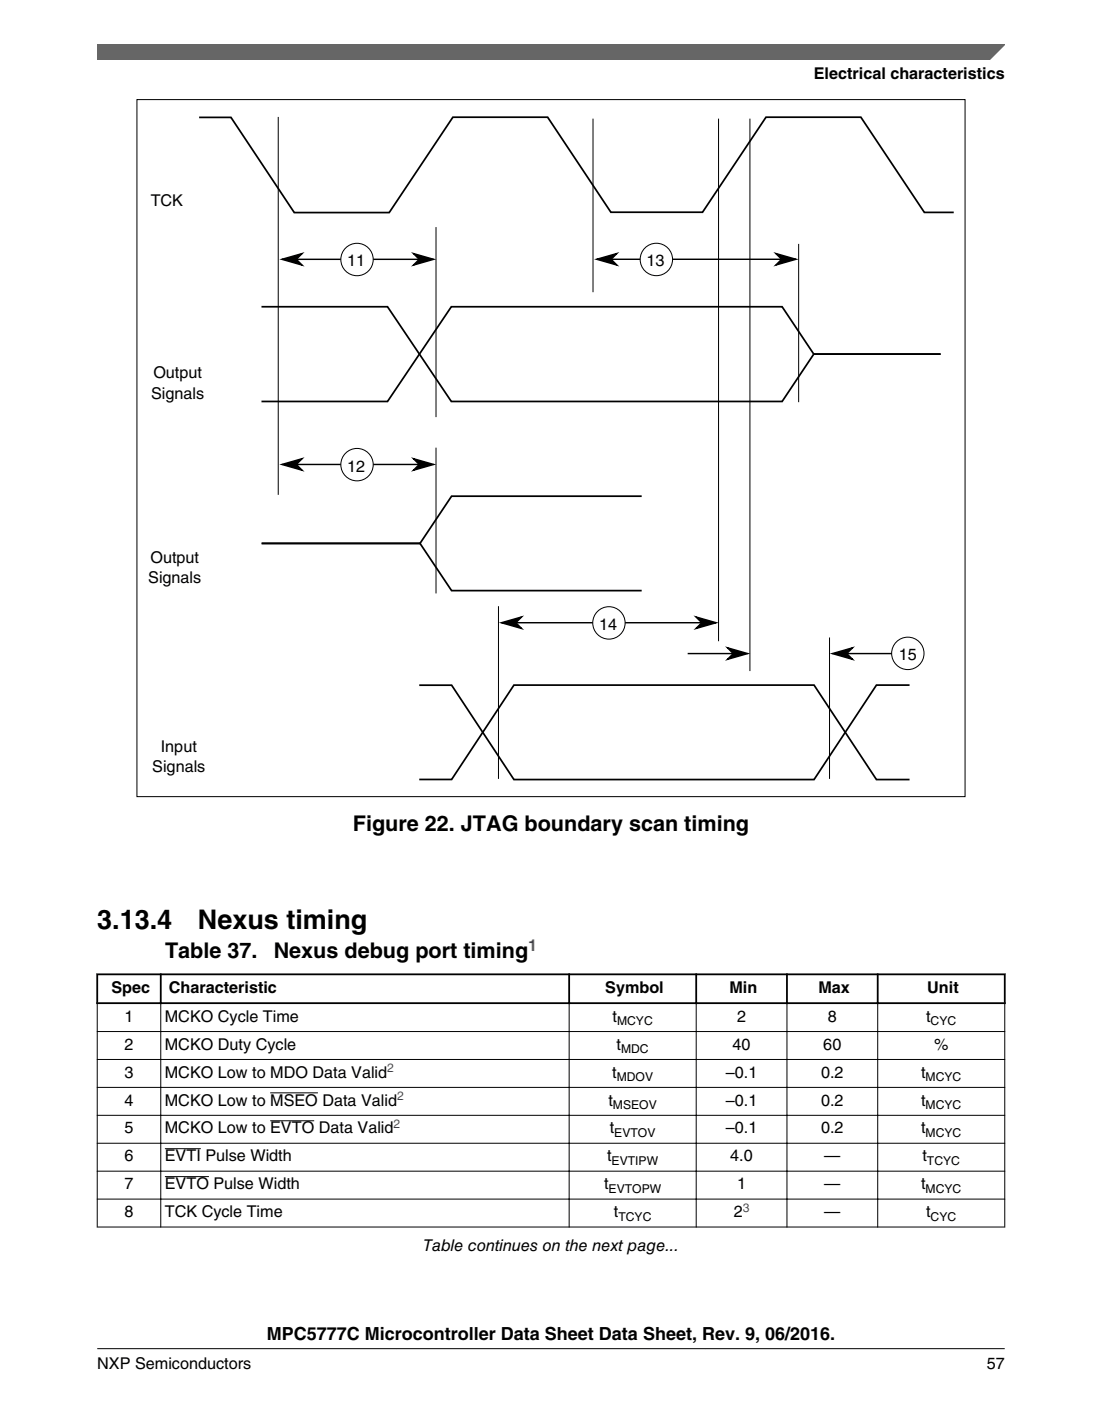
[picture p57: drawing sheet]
<svg xmlns="http://www.w3.org/2000/svg" width="216mm" height="274mm" viewBox="0 0 216 274" stroke-linecap="round" stroke-linejoin="round" font-family="sans-serif">
<defs><g id="words">
<g font-size="5.3">
<text x="19.1" y="181.9">3.13.4</text>
<text x="38.8" y="181.9">Nexus timing</text>
</g>
<g font-size="4.2">
<text x="69.1" y="162.7">Figure 22. JTAG boundary scan timing</text>
<text x="32.3" y="187.6">Table 37.</text>
<text x="53.6" y="187.6">Nexus debug port timing</text>
</g>
<text font-size="3.5" x="52.3" y="262.3">MPC5777C Microcontroller Data Sheet Data Sheet, Rev. 9, 06/2016.</text>
<g font-size="3.2">
<text x="159.4" y="15.5">Electrical characteristics</text>
<text x="29.5" y="40.4">TCK</text>
<text x="68" y="52.2">11</text>
<text x="126.7" y="52.1">13</text>
<text x="30" y="74.1">Output</text>
<text x="29.6" y="78.1">Signals</text>
<text x="68" y="92.3">12</text>
<text x="29.5" y="110.2">Output</text>
<text x="29" y="114.1">Signals</text>
<text x="117.4" y="123.3">14</text>
<text x="176.1" y="129.3">15</text>
<text x="31.5" y="147.2">Input</text>
<text x="29.8" y="151.2">Signals</text>
<text x="21.8" y="194.4">Spec</text>
<text x="33.1" y="194.4">Characteristic</text>
<text x="118.6" y="194.4">Symbol</text>
<text x="142.9" y="194.4">Min</text>
<text x="160.3" y="194.4">Max</text>
<text x="181.7" y="194.4">Unit</text>
<text x="24.4" y="200.1">1</text>
<text x="32.3" y="200.1">MCKO Cycle Time</text>
<text x="120" y="200.1">t</text>
<text x="144.4" y="200.1">2</text>
<text x="162.2" y="200.1">8</text>
<text x="181.4" y="200.1">t</text>
<text x="24.4" y="205.5">2</text>
<text x="32.3" y="205.5">MCKO Duty Cycle</text>
<text x="120.8" y="205.5">t</text>
<text x="143.5" y="205.5">40</text>
<text x="161.3" y="205.5">60</text>
<text x="183" y="205.5">%</text>
<text x="24.4" y="211">3</text>
<text x="32.3" y="211">MCKO Low to MDO Data Valid</text>
<text x="119.9" y="211">t</text>
<text x="142.2" y="211">–0.1</text>
<text x="160.9" y="211">0.2</text>
<text x="180.5" y="211">t</text>
<text x="24.4" y="216.5">4</text>
<text x="24.4" y="221.9">5</text>
<text x="32.3" y="216.5">MCKO Low to MSEO Data Valid</text>
<text x="32.3" y="221.9">MCKO Low to EVTO Data Valid</text>
<text x="119.2" y="216.5">t</text>
<text x="119.5" y="221.9">t</text>
<text x="142.2" y="216.5">–0.1</text>
<text x="142.2" y="221.9">–0.1</text>
<text x="160.9" y="216.5">0.2</text>
<text x="160.9" y="221.9">0.2</text>
<text x="180.5" y="216.5">t</text>
<text x="180.5" y="221.9">t</text>
<text x="24.4" y="227.4">6</text>
<text x="32.3" y="227.4">EVTI Pulse Width</text>
<text x="118.9" y="227.4">t</text>
<text x="143.1" y="227.4">4.0</text>
<text x="161.5" y="227.4">—</text>
<text x="180.7" y="227.4">t</text>
<text x="24.4" y="232.9">7</text>
<text x="32.3" y="232.9">EVTO Pulse Width</text>
<text x="118.4" y="232.9">t</text>
<text x="144.4" y="232.9">1</text>
<text x="161.5" y="232.9">—</text>
<text x="180.5" y="232.9">t</text>
<text x="24.4" y="238.3">8</text>
<text x="32.3" y="238.3">TCK Cycle Time</text>
<text x="120.3" y="238.3">t</text>
<text x="143.7" y="238.3">2</text>
<text x="161.5" y="238.3">—</text>
<text x="181.4" y="238.3">t</text>
<text x="82.9" y="244.9">Table continues on the next page...</text>
<text x="19" y="268">NXP Semiconductors</text>
<text x="193.3" y="268">57</text>
</g>
<text font-size="3.2" fill="#00f" x="103.5" y="186.2">1</text>
<g font-size="2.4">
<text x="120.9" y="200.7">MCYC</text>
<text x="182.3" y="200.7">CYC</text>
<text x="121.7" y="206.2">MDC</text>
<text x="120.8" y="211.6">MDOV</text>
<text x="181.3" y="211.6">MCYC</text>
<text x="120.1" y="217.1">MSEOV</text>
<text x="181.3" y="217.1">MCYC</text>
<text x="120.4" y="222.6">EVTOV</text>
<text x="181.3" y="222.6">MCYC</text>
<text x="119.2" y="233.5">EVTOPW</text>
<text x="119.8" y="228">EVTIPW</text>
<text x="181.3" y="233.5">MCYC</text>
<text x="181.6" y="228">TCYC</text>
<text x="121.2" y="239">TCYC</text>
<text x="182.3" y="239">CYC</text>
</g>
<g font-size="2.4" fill="#00f">
<text x="75.9" y="209.9">2</text>
<text x="77.8" y="215.4">2</text>
<text x="77.1" y="220.9">2</text>
<text x="145.5" y="237.3">3</text>
</g>
</g></defs>
<path d="M98.8 121.9h40.9" fill="none" stroke="#000" stroke-width=".28"/>
<g fill="#000" stroke="#000" stroke-width=".28">
<path d="M98.2 121.9l4-1.1-1.1 1.1 1.1 1.2z" fill-rule="evenodd"/>
<path d="M136.4 120.8l3.9 1.1-3.9 1.2 1.1-1.2z" fill-rule="evenodd"/>
</g>
<circle cx="119.3" cy="122" r="3.2" fill="#fff" stroke="#000" stroke-width=".2"/>
<path d="M54.5 22.9v74M116.2 23.2v34M156.5 47.8v30.9" fill="none" stroke="#000" stroke-width=".2"/>
<path d="M134.7 128h11.2" fill="none" stroke="#000" stroke-width=".28"/>
<path d="M142.5 126.8l4 1.2-4 1.1 1.2-1.1z" fill-rule="evenodd" fill="#000" stroke="#000" stroke-width=".28"/>
<circle cx="177.9" cy="127.9" r="3.2" fill="#fff" stroke="#000" stroke-width=".2"/>
<path d="M26.8 19.5h162.3v136.5h-162.3zM140.8 23.2v102.4M146.9 23.2v108.2M85.4 44.5v37.2M85.4 87.7v28.5M97.7 118.7v33.8M162.5 124.8v27.7" fill="none" stroke="#000" stroke-width=".2"/>
<path d="M39 23h6.3l12.4 18.6h18.6l12.4-18.7h18.6l12.4 18.7h17.9l12.5-18.7h18.6l12.4 18.7h5.8" fill="none" stroke="#000" stroke-width=".34"/>
<path d="M55.8 90.9h28.6M163.6 128h11.1" fill="none" stroke="#000" stroke-width=".28"/>
<g fill="#000" stroke="#000" stroke-width=".28">
<path d="M55.2 90.9l4-1.1-1.1 1.1 1.1 1.2z" fill-rule="evenodd"/>
<path d="M81 89.8l4 1.1-4 1.2 1.1-1.2z" fill-rule="evenodd"/>
<path d="M163.1 128l3.9-1.2-1.1 1.2 1.1 1.1z" fill-rule="evenodd"/>
</g>
<circle cx="69.9" cy="91" r="3.2" fill="#fff" stroke="#000" stroke-width=".2"/>
<path d="M117.5 50.8h37.9" fill="none" stroke="#000" stroke-width=".28"/>
<g fill="#000" stroke="#000" stroke-width=".28">
<path d="M116.9 50.8l4-1.2-1.2 1.2 1.2 1.1z" fill-rule="evenodd"/>
<path d="M152 49.6l4 1.2-4 1.1 1.1-1.1z" fill-rule="evenodd"/>
</g>
<circle cx="128.6" cy="50.8" r="3.2" fill="#fff" stroke="#000" stroke-width=".2"/>
<path d="M55.8 50.8h28.6" fill="none" stroke="#000" stroke-width=".28"/>
<g fill="#000" stroke="#000" stroke-width=".28">
<path d="M55.2 50.8l4-1.2-1.1 1.2 1.1 1.1z" fill-rule="evenodd"/>
<path d="M81 49.6l4 1.2-4 1.1 1.1-1.1z" fill-rule="evenodd"/>
</g>
<circle cx="69.9" cy="50.8" r="3.2" fill="#fff" stroke="#000" stroke-width=".2"/>
<path d="M51.2 60.1h24.7l12.5 18.5h64.8l6.2-9.3h24.9h-24.9l-6.2-9.2h-64.8l-12.5 18.5h-24.7M125.7 97.2h-37.2l-6.2 9.2h-31M51.3 106.4h31l6.2 9.2h37.2M178.2 134.1h-6.5l-12.2 18.5h-58.8l-12.2-18.4h-6.4M82.1 152.6h6.4l12.2-18.5h58.8l12.2 18.5h6.5" fill="none" stroke="#000" stroke-width=".34"/>
<g fill="#fff">
<path d="M19 184.1h177.8v61.9h-177.8z" fill-rule="evenodd"/>
<path d="M19.2 191h12.1v5.2h-12.1z" fill-rule="evenodd"/>
<path d="M31.7 191h79.6v5.2h-79.6z" fill-rule="evenodd"/>
<path d="M111.7 191h24.5v5.2h-24.5z" fill-rule="evenodd"/>
<path d="M136.6 191h17.4v5.2h-17.4z" fill-rule="evenodd"/>
<path d="M154.4 191h17.4v5.2h-17.4z" fill-rule="evenodd"/>
<path d="M172.1 191h24.6v5.2h-24.6z" fill-rule="evenodd"/>
<path d="M19.1 196.6h12.3v5.3h-12.3z" fill-rule="evenodd"/>
<path d="M31.6 196.6h79.8v5.3h-79.8z" fill-rule="evenodd"/>
<path d="M111.6 196.6h24.7v5.3h-24.7z" fill-rule="evenodd"/>
<path d="M136.5 196.6h17.6v5.3h-17.6z" fill-rule="evenodd"/>
<path d="M154.3 196.6h17.6v5.3h-17.6z" fill-rule="evenodd"/>
<path d="M172 196.6h24.8v5.3h-24.8z" fill-rule="evenodd"/>
<path d="M19.1 202.1h12.3v5.3h-12.3z" fill-rule="evenodd"/>
<path d="M31.6 202.1h79.8v5.3h-79.8z" fill-rule="evenodd"/>
<path d="M111.6 202.1h24.7v5.3h-24.7z" fill-rule="evenodd"/>
<path d="M136.5 202.1h17.6v5.3h-17.6z" fill-rule="evenodd"/>
<path d="M154.3 202.1h17.6v5.3h-17.6z" fill-rule="evenodd"/>
<path d="M172 202.1h24.8v5.3h-24.8z" fill-rule="evenodd"/>
<path d="M19.1 207.5h12.3v5.3h-12.3z" fill-rule="evenodd"/>
<path d="M31.6 207.5h79.8v5.3h-79.8z" fill-rule="evenodd"/>
<path d="M111.6 207.5h24.7v5.3h-24.7z" fill-rule="evenodd"/>
<path d="M136.5 207.5h17.6v5.3h-17.6z" fill-rule="evenodd"/>
<path d="M154.3 207.5h17.6v5.3h-17.6z" fill-rule="evenodd"/>
<path d="M172 207.5h24.8v5.3h-24.8z" fill-rule="evenodd"/>
<path d="M19.1 213h12.3v5.3h-12.3z" fill-rule="evenodd"/>
<path d="M31.6 213h79.8v5.3h-79.8z" fill-rule="evenodd"/>
</g>
<path d="M52.9 214h9.4" fill="none" stroke="#000" stroke-width=".2"/>
<g fill="#fff">
<path d="M111.6 213h24.7v5.3h-24.7z" fill-rule="evenodd"/>
<path d="M136.5 213h17.6v5.3h-17.6z" fill-rule="evenodd"/>
<path d="M154.3 213h17.6v5.3h-17.6z" fill-rule="evenodd"/>
<path d="M172 213h24.8v5.3h-24.8z" fill-rule="evenodd"/>
<path d="M19.1 218.5h12.3v5.3h-12.3z" fill-rule="evenodd"/>
<path d="M31.6 218.5h79.8v5.3h-79.8z" fill-rule="evenodd"/>
</g>
<path d="M52.9 219.5h8.7" fill="none" stroke="#000" stroke-width=".2"/>
<g fill="#fff">
<path d="M111.6 218.5h24.7v5.3h-24.7z" fill-rule="evenodd"/>
<path d="M136.5 218.5h17.6v5.3h-17.6z" fill-rule="evenodd"/>
<path d="M154.3 218.5h17.6v5.3h-17.6z" fill-rule="evenodd"/>
<path d="M172 218.5h24.8v5.3h-24.8z" fill-rule="evenodd"/>
<path d="M19.1 223.9h12.3v5.3h-12.3z" fill-rule="evenodd"/>
<path d="M31.6 223.9h79.8v5.3h-79.8z" fill-rule="evenodd"/>
</g>
<path d="M32.3 224.9h7" fill="none" stroke="#000" stroke-width=".2"/>
<g fill="#fff">
<path d="M111.6 223.9h24.7v5.3h-24.7z" fill-rule="evenodd"/>
<path d="M136.5 223.9h17.6v5.3h-17.6z" fill-rule="evenodd"/>
<path d="M154.3 223.9h17.6v5.3h-17.6z" fill-rule="evenodd"/>
<path d="M172 223.9h24.8v5.3h-24.8z" fill-rule="evenodd"/>
<path d="M19.1 229.4h12.3v5.3h-12.3z" fill-rule="evenodd"/>
<path d="M31.6 229.4h79.8v5.3h-79.8z" fill-rule="evenodd"/>
</g>
<path d="M32.3 230.4h8.6" fill="none" stroke="#000" stroke-width=".2"/>
<g fill="#fff">
<path d="M111.6 229.4h24.7v5.3h-24.7z" fill-rule="evenodd"/>
<path d="M136.5 229.4h17.6v5.3h-17.6z" fill-rule="evenodd"/>
<path d="M154.3 229.4h17.6v5.3h-17.6z" fill-rule="evenodd"/>
<path d="M172 229.4h24.8v5.3h-24.8z" fill-rule="evenodd"/>
<path d="M19.1 234.9h12.3v5.3h-12.3z" fill-rule="evenodd"/>
<path d="M31.6 234.9h79.8v5.3h-79.8z" fill-rule="evenodd"/>
<path d="M111.6 234.9h24.7v5.3h-24.7z" fill-rule="evenodd"/>
<path d="M136.5 234.9h17.6v5.3h-17.6z" fill-rule="evenodd"/>
<path d="M154.3 234.9h17.6v5.3h-17.6z" fill-rule="evenodd"/>
<path d="M172 234.9h24.8v5.3h-24.8z" fill-rule="evenodd"/>
</g>
<path d="M18.9 190.8h178.1M18.9 196.4h178.1M19 190.6v6M31.5 190.6v6M111.5 190.6v6M136.4 190.6v6M154.2 190.6v6M172 190.6v6M196.8 190.6v6" fill="none" stroke="#000" stroke-width=".35"/>
<g fill="none" stroke="#000" stroke-width=".2">
<path d="M19 196.6v43.7M31.5 196.2v44.1M111.5 196.2v44.1M136.4 196.2v44.1M154.2 196.2v44.1M172 196.2v44.1M196.8 196.6v43.7M19 202h177.9M19 207.4h177.9M19 212.9h177.9M19 218.4h177.9M19 223.9h177.9"/>
<path d="M19 229.3h177.9M19 234.8h177.9M19 240.3h177.9"/>
</g>
<path d="M19 8.7h177.8l-5.6 3h-172.2z" fill="#666"/>
<path d="M19 11.7v-3h177.8l-3 3" fill="none" stroke="#666" stroke-width=".28"/>
<path d="M19 264.1h177.8" fill="none" stroke="#000" stroke-width=".2"/>
<use href="#words"/>
</svg>
